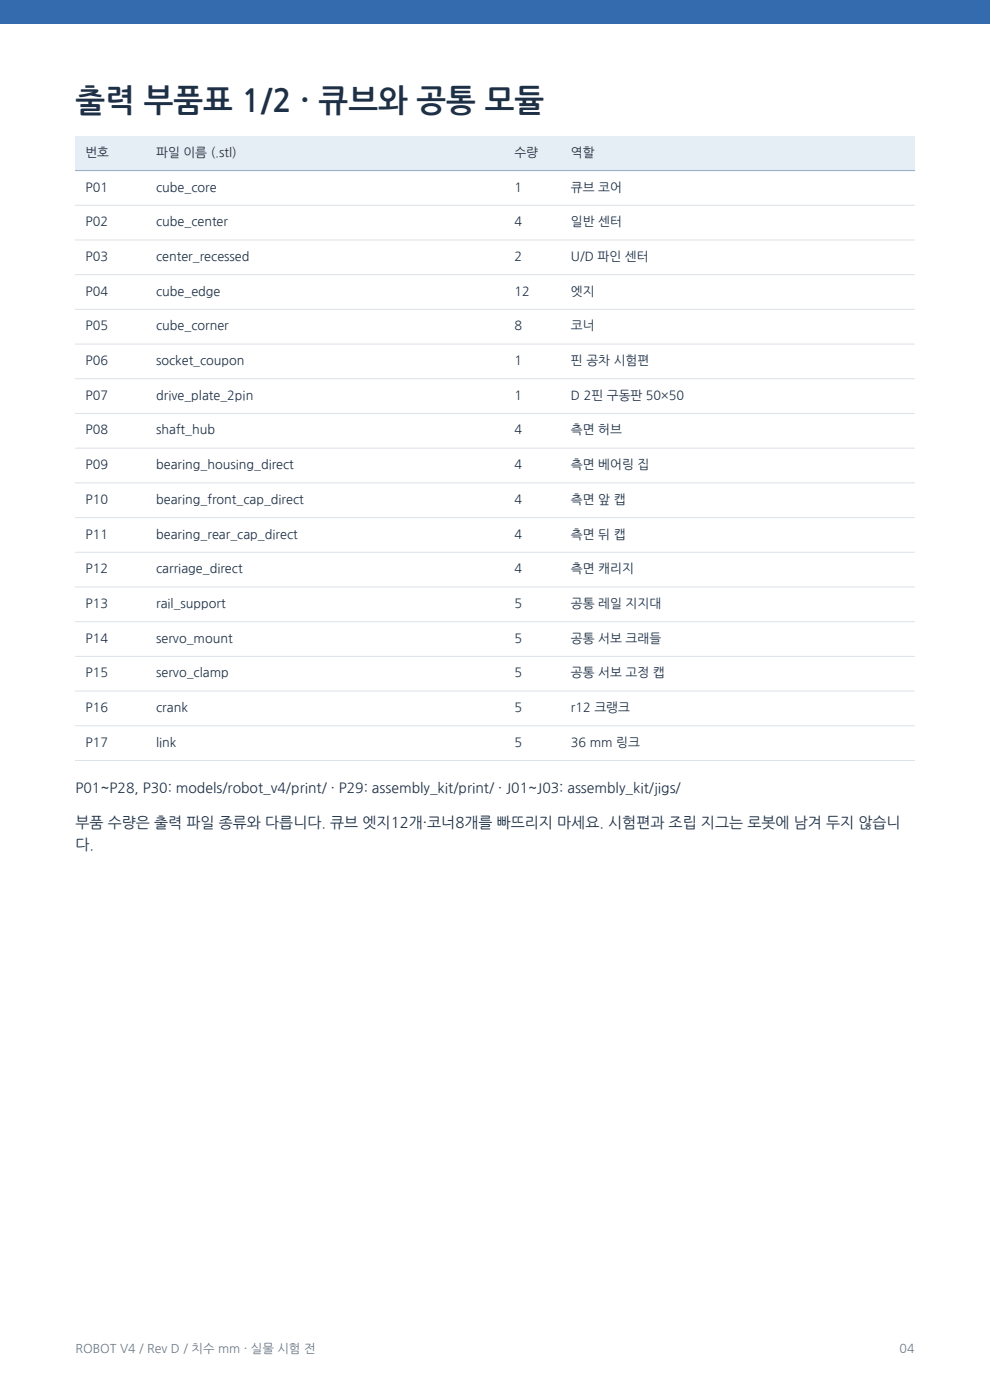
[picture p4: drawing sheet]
<svg xmlns="http://www.w3.org/2000/svg" width="210mm" height="297mm" viewBox="0 0 210 297" stroke-linecap="round" stroke-linejoin="round" font-family="sans-serif">
<defs><g id="words">
<text font-size="6.7" fill="#1e3045" x="16" y="23.7">출력 부품표 1/2 · 큐브와 공통 모듈</text>
<g font-size="3.2" fill="#1e3045">
<text x="16" y="175.7">부품 수량은 출력 파일 종류와 다릅니다. 큐브 엣지12개·코너8개를 빠뜨리지 마세요. 시험편과 조립 지그는 로봇에 남겨 두지 않습니</text>
<text x="16" y="180.3">다.</text>
</g>
<text font-size="3" fill="#1e3045" x="16" y="168.3">P01~P28, P30: models/robot_v4/print/ · P29: assembly_kit/print/ · J01~J03: assembly_kit/jigs/</text>
<g font-size="2.7" fill="#1e3045">
<text x="18.1" y="33.3">번호</text>
<text x="33.1" y="33.3">파일 이름 (.stl)</text>
<text x="109.1" y="33.3">수량</text>
<text x="121.1" y="33.3">역할</text>
<text x="18.1" y="40.6">P01</text>
<text x="33.1" y="40.6">cube_core</text>
<text x="109.1" y="40.6">1</text>
<text x="121.1" y="40.6">큐브 코어</text>
<text x="18.1" y="48">P02</text>
<text x="33.1" y="48">cube_center</text>
<text x="109.1" y="48">4</text>
<text x="121.1" y="48">일반 센터</text>
<text x="18.1" y="55.3">P03</text>
<text x="33.1" y="55.3">center_recessed</text>
<text x="109.1" y="55.3">2</text>
<text x="121.1" y="55.3">U/D 파인 센터</text>
<text x="18.1" y="62.7">P04</text>
<text x="33.1" y="62.7">cube_edge</text>
<text x="109.1" y="62.7">12</text>
<text x="121.1" y="62.7">엣지</text>
<text x="18.1" y="70.1">P05</text>
<text x="33.1" y="70.1">cube_corner</text>
<text x="109.1" y="70.1">8</text>
<text x="121.1" y="70.1">코너</text>
<text x="18.1" y="77.4">P06</text>
<text x="33.1" y="77.4">socket_coupon</text>
<text x="109.1" y="77.4">1</text>
<text x="121.1" y="77.4">핀 공차 시험편</text>
<text x="18.1" y="84.8">P07</text>
<text x="33.1" y="84.8">drive_plate_2pin</text>
<text x="109.1" y="84.8">1</text>
<text x="121.1" y="84.8">D 2핀 구동판 50×50</text>
<text x="18.1" y="92.2">P08</text>
<text x="33.1" y="92.2">shaft_hub</text>
<text x="109.1" y="92.2">4</text>
<text x="121.1" y="92.2">측면 허브</text>
<text x="18.1" y="99.5">P09</text>
<text x="33.1" y="99.5">bearing_housing_direct</text>
<text x="109.1" y="99.5">4</text>
<text x="121.1" y="99.5">측면 베어링 집</text>
<text x="18.1" y="106.9">P10</text>
<text x="33.1" y="106.9">bearing_front_cap_direct</text>
<text x="109.1" y="106.9">4</text>
<text x="121.1" y="106.9">측면 앞 캡</text>
<text x="18.1" y="114.2">P11</text>
<text x="33.1" y="114.2">bearing_rear_cap_direct</text>
<text x="109.1" y="114.2">4</text>
<text x="121.1" y="114.2">측면 뒤 캡</text>
<text x="18.1" y="121.6">P12</text>
<text x="33.1" y="121.6">carriage_direct</text>
<text x="109.1" y="121.6">4</text>
<text x="121.1" y="121.6">측면 캐리지</text>
<text x="18.1" y="129">P13</text>
<text x="33.1" y="129">rail_support</text>
<text x="109.1" y="129">5</text>
<text x="121.1" y="129">공통 레일 지지대</text>
<text x="18.1" y="136.3">P14</text>
<text x="33.1" y="136.3">servo_mount</text>
<text x="109.1" y="136.3">5</text>
<text x="121.1" y="136.3">공통 서보 크래들</text>
<text x="18.1" y="143.7">P15</text>
<text x="33.1" y="143.7">servo_clamp</text>
<text x="109.1" y="143.7">5</text>
<text x="121.1" y="143.7">공통 서보 고정 캡</text>
<text x="18.1" y="151.1">P16</text>
<text x="33.1" y="151.1">crank</text>
<text x="109.1" y="151.1">5</text>
<text x="121.1" y="151.1">r12 크랭크</text>
<text x="18.1" y="158.4">P17</text>
<text x="33.1" y="158.4">link</text>
<text x="109.1" y="158.4">5</text>
<text x="121.1" y="158.4">36 mm 링크</text>
</g>
<g font-size="2.6" fill="#697b8b">
<text x="16" y="287">ROBOT V4 / Rev D / 치수 mm · 실물 시험 전</text>
<text x="190.8" y="287">04</text>
</g>
</g></defs>
<path d="M0 0h210v5h-210z" fill-rule="evenodd" fill="#346baf"/>
<path d="M16 28.8h178v7.4h-178z" fill-rule="evenodd" fill="#e5edf5"/>
<path d="M16 36.2h178" fill="none" stroke="#9fb2c7" stroke-width=".25"/>
<g fill="none" stroke="#dbe2e9" stroke-width=".21">
<path d="M16 43.5h178M16 50.9h178M16 58.3h178M16 65.6h178M16 73h178M16 80.4h178M16 87.7h178M16 95.1h178M16 102.4h178M16 109.8h178M16 117.2h178M16 124.5h178"/>
<path d="M16 131.9h178M16 139.2h178M16 146.6h178M16 154h178M16 161.3h178"/>
</g>
<use href="#words"/>
</svg>
